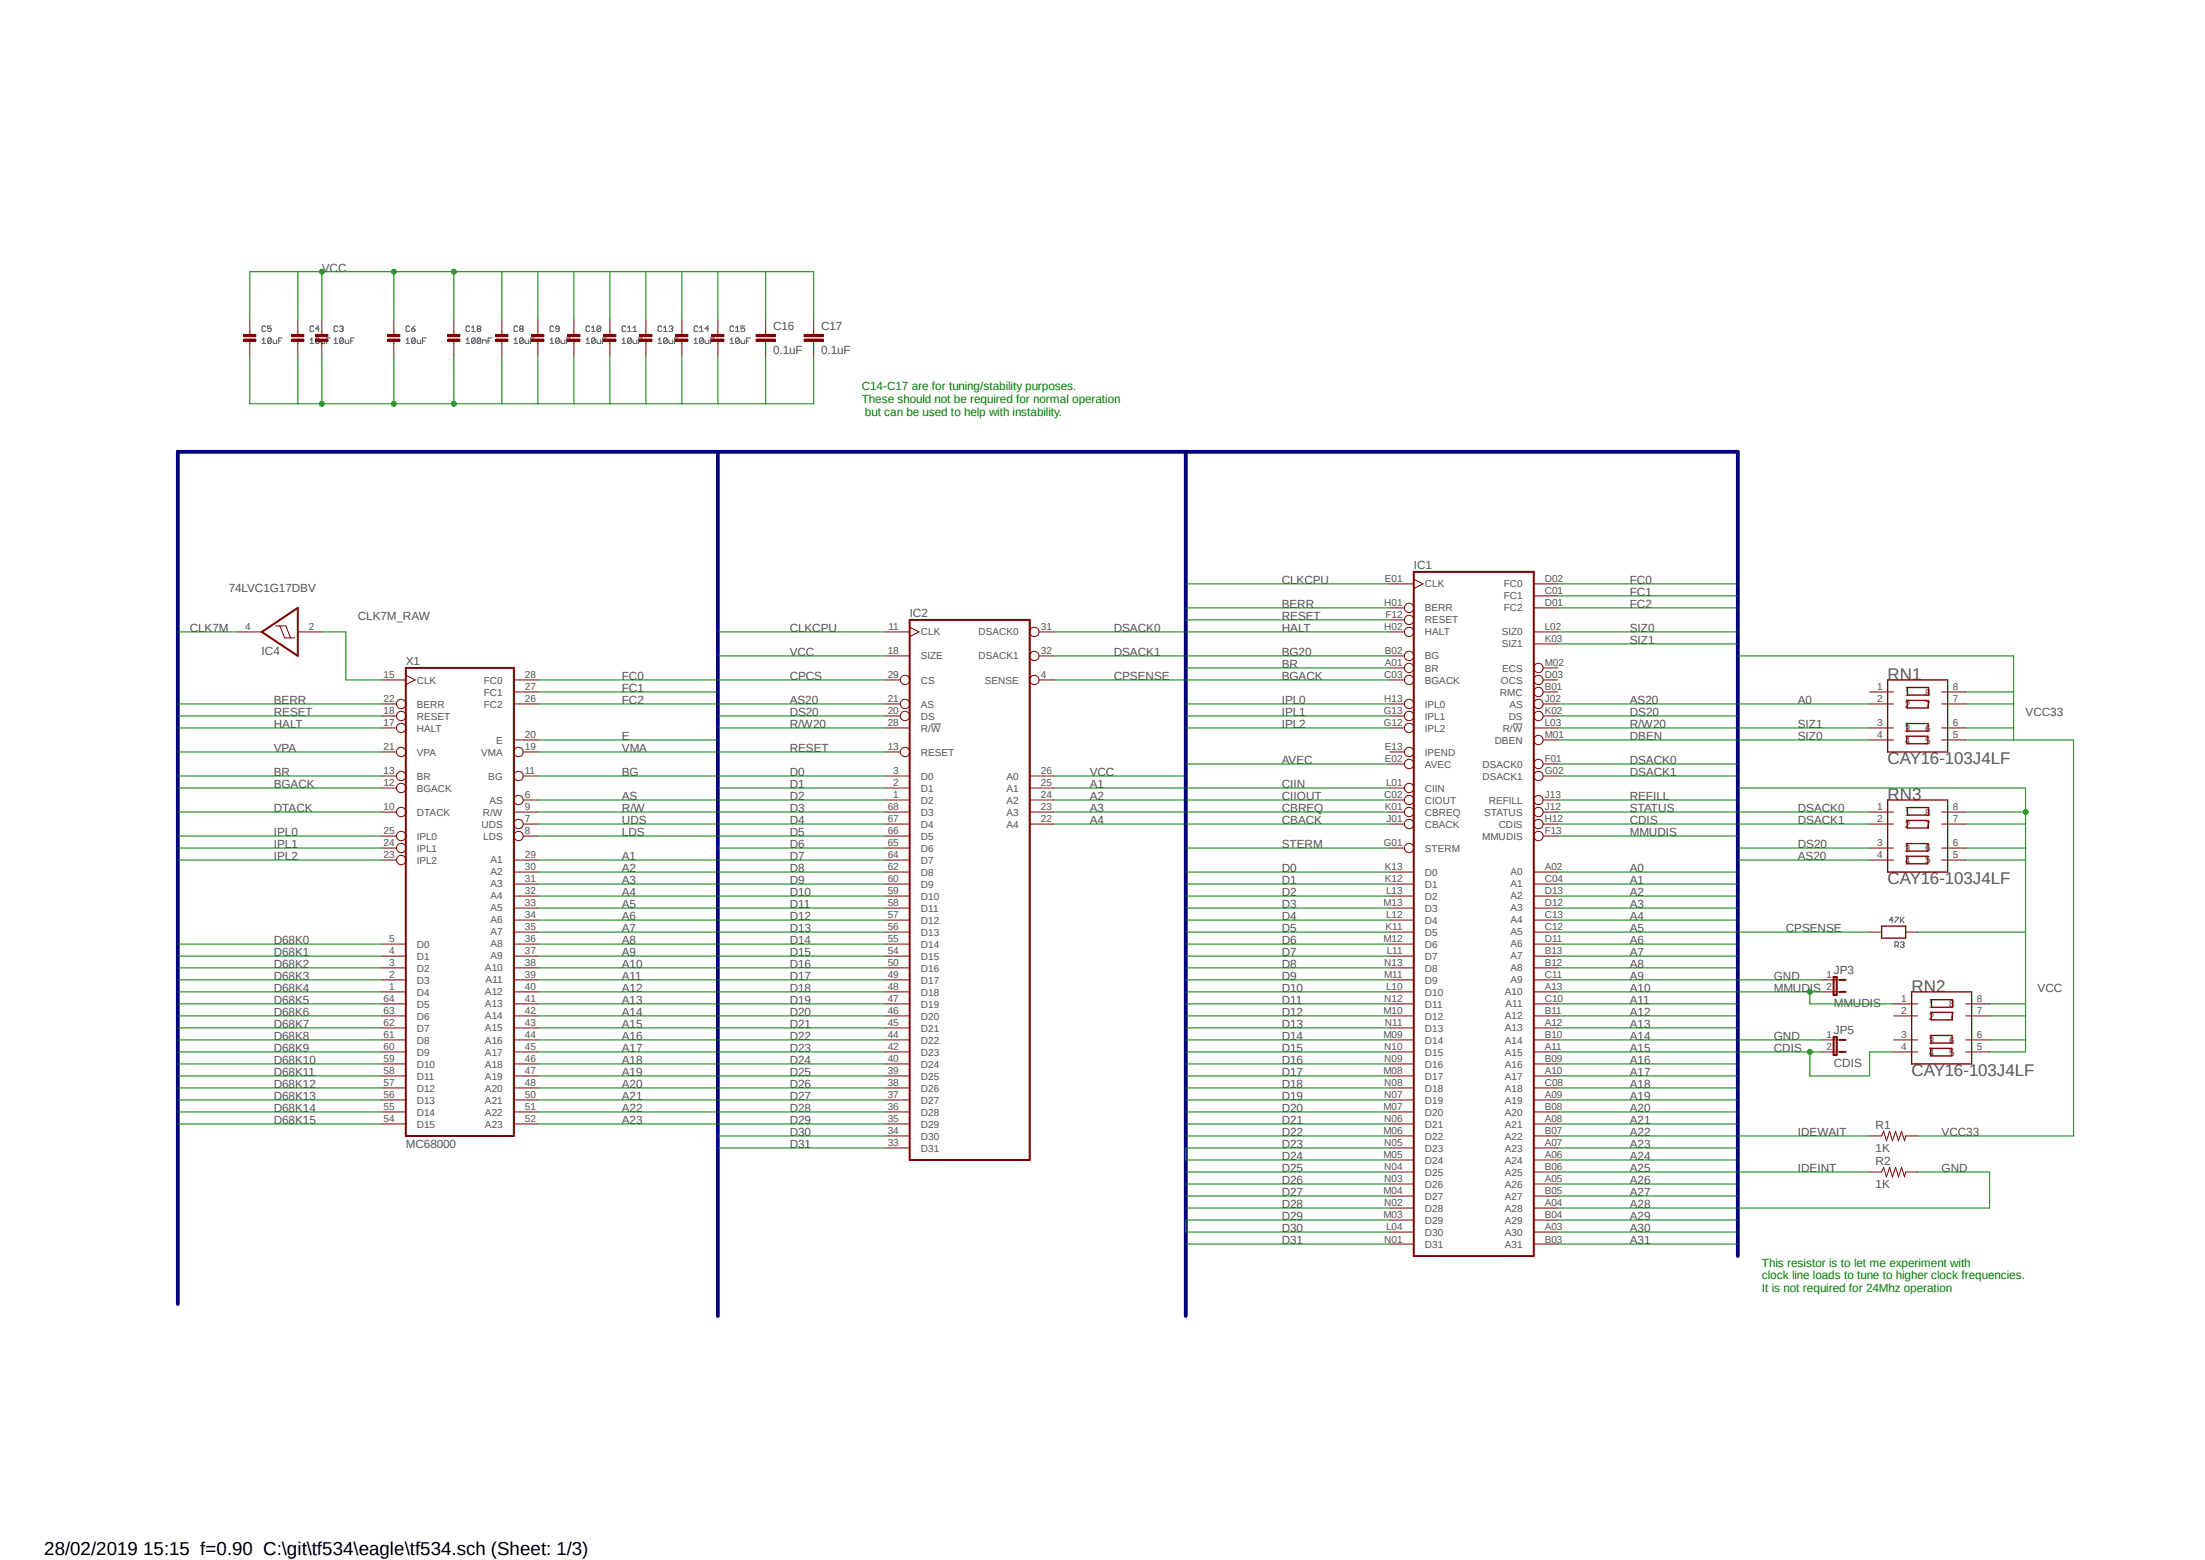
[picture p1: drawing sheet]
<svg xmlns="http://www.w3.org/2000/svg" width="420mm" height="297mm" viewBox="0 0 420 297" stroke-linecap="round" stroke-linejoin="round" font-family="sans-serif">
<defs><g id="words">
<text font-size="3.6" x="8.4" y="296.1">28/02/2019 15:15 f=0.90 C:\git\tf534\eagle\tf534.sch (Sheet: 1/3)</text>
<g font-size="3.2" fill="#505050">
<text x="359.5" y="129.5">RN1</text>
<text x="359.5" y="145.5">CAY16-103J4LF</text>
<text x="359.5" y="152.3">RN3</text>
<text x="359.5" y="168.3">CAY16-103J4LF</text>
<text x="364.1" y="188.8">RN2</text>
<text x="364.1" y="204.8">CAY16-103J4LF</text>
</g>
<g font-size="2.2" fill="#505050">
<text x="61.3" y="51.8">VCC</text>
<text x="147.2" y="62.8">C16</text>
<text x="156.4" y="62.8">C17</text>
<text x="147.2" y="67.4">0.1uF</text>
<text x="156.4" y="67.4">0.1uF</text>
<text x="43.6" y="112.8">74LVC1G17DBV</text>
<text x="244.1" y="111.2">CLKCPU</text>
<text x="269.3" y="108.3">IC1</text>
<text x="310.4" y="111.2">FC0</text>
<text x="310.4" y="113.5">FC1</text>
<text x="68.2" y="118">CLK7M_RAW</text>
<text x="173.3" y="117.5">IC2</text>
<text x="244.1" y="115.7">BERR</text>
<text x="244.1" y="118">RESET</text>
<text x="310.4" y="115.7">FC2</text>
<text x="36.2" y="120.3">CLK7M</text>
<text x="49.8" y="124.8">IC4</text>
<text x="150.4" y="124.9">VCC</text>
<text x="150.4" y="120.3">CLKCPU</text>
<text x="212.1" y="120.3">DSACK0</text>
<text x="212.1" y="124.9">DSACK1</text>
<text x="244.1" y="120.3">HALT</text>
<text x="244.1" y="124.9">BG20</text>
<text x="310.4" y="120.3">SIZ0</text>
<text x="310.4" y="122.6">SIZ1</text>
<text x="77.3" y="126.6">X1</text>
<text x="118.4" y="129.5">FC0</text>
<text x="118.4" y="131.7">FC1</text>
<text x="150.4" y="129.5">CPCS</text>
<text x="212.1" y="129.5">CPSENSE</text>
<text x="244.1" y="127.2">BR</text>
<text x="244.1" y="129.5">BGACK</text>
<text x="52.2" y="134">BERR</text>
<text x="52.2" y="136.3">RESET</text>
<text x="118.4" y="134">FC2</text>
<text x="150.4" y="134">AS20</text>
<text x="150.4" y="136.3">DS20</text>
<text x="244.1" y="136.3">IPL1</text>
<text x="244.1" y="134">IPL0</text>
<text x="310.4" y="134">AS20</text>
<text x="310.4" y="136.3">DS20</text>
<text x="342.4" y="134">A0</text>
<text x="385.8" y="136.3">VCC33</text>
<text x="52.2" y="138.6">HALT</text>
<text x="52.2" y="143.2">VPA</text>
<text x="118.4" y="140.9">E</text>
<text x="118.5" y="143.2">VMA</text>
<text x="150.4" y="143.2">RESET</text>
<text x="150.4" y="138.6">R/W20</text>
<text x="244.1" y="138.6">IPL2</text>
<text x="310.4" y="140.9">DBEN</text>
<text x="310.4" y="138.6">R/W20</text>
<text x="342.4" y="140.9">SIZ0</text>
<text x="342.4" y="138.6">SIZ1</text>
<text x="52.2" y="147.7">BR</text>
<text x="118.4" y="147.7">BG</text>
<text x="150.4" y="147.7">D0</text>
<text x="207.6" y="147.7">VCC</text>
<text x="244.1" y="145.5">AVEC</text>
<text x="310.4" y="147.7">DSACK1</text>
<text x="310.4" y="145.5">DSACK0</text>
<text x="52.2" y="150">BGACK</text>
<text x="52.2" y="154.6">DTACK</text>
<text x="118.4" y="154.6">R/W</text>
<text x="118.4" y="152.3">AS</text>
<text x="150.4" y="150">D1</text>
<text x="150.4" y="152.3">D2</text>
<text x="150.4" y="154.6">D3</text>
<text x="207.6" y="150">A1</text>
<text x="207.6" y="152.3">A2</text>
<text x="207.6" y="154.6">A3</text>
<text x="244.1" y="154.6">CBREQ</text>
<text x="244.1" y="150">CIIN</text>
<text x="244.1" y="152.3">CIIOUT</text>
<text x="310.4" y="154.6">STATUS</text>
<text x="310.4" y="152.3">REFILL</text>
<text x="342.4" y="154.6">DSACK0</text>
<text x="52.2" y="161.5">IPL1</text>
<text x="52.2" y="159.2">IPL0</text>
<text x="118.4" y="156.9">UDS</text>
<text x="118.4" y="159.2">LDS</text>
<text x="150.4" y="156.9">D4</text>
<text x="150.4" y="159.2">D5</text>
<text x="150.4" y="161.5">D6</text>
<text x="207.6" y="156.9">A4</text>
<text x="244.1" y="161.5">STERM</text>
<text x="244.1" y="156.9">CBACK</text>
<text x="310.4" y="156.9">CDIS</text>
<text x="310.4" y="159.2">MMUDIS</text>
<text x="342.4" y="161.5">DS20</text>
<text x="342.4" y="156.9">DSACK1</text>
<text x="52.2" y="163.7">IPL2</text>
<text x="118.4" y="163.7">A1</text>
<text x="118.4" y="166">A2</text>
<text x="150.4" y="163.7">D7</text>
<text x="150.4" y="166">D8</text>
<text x="244.1" y="166">D0</text>
<text x="310.4" y="166">A0</text>
<text x="342.4" y="163.7">AS20</text>
<text x="118.4" y="168.3">A3</text>
<text x="118.4" y="170.6">A4</text>
<text x="118.4" y="172.9">A5</text>
<text x="150.4" y="168.3">D9</text>
<text x="150.4" y="170.6">D10</text>
<text x="150.4" y="172.9">D11</text>
<text x="244.1" y="168.3">D1</text>
<text x="244.1" y="170.6">D2</text>
<text x="244.1" y="172.9">D3</text>
<text x="310.4" y="168.3">A1</text>
<text x="310.4" y="170.6">A2</text>
<text x="310.4" y="172.9">A3</text>
<text x="52.2" y="179.7">D68K0</text>
<text x="118.4" y="175.2">A6</text>
<text x="118.4" y="179.7">A8</text>
<text x="118.4" y="177.5">A7</text>
<text x="150.4" y="175.2">D12</text>
<text x="150.4" y="177.5">D13</text>
<text x="150.4" y="179.7">D14</text>
<text x="244.1" y="175.2">D4</text>
<text x="244.1" y="177.5">D5</text>
<text x="244.1" y="179.7">D6</text>
<text x="310.4" y="175.2">A4</text>
<text x="310.4" y="177.5">A5</text>
<text x="310.4" y="179.7">A6</text>
<text x="340.2" y="177.5">CPSENSE</text>
<text x="52.2" y="182">D68K1</text>
<text x="52.2" y="184.3">D68K2</text>
<text x="118.4" y="184.3">A10</text>
<text x="118.4" y="182">A9</text>
<text x="150.4" y="184.3">D16</text>
<text x="150.4" y="182">D15</text>
<text x="244.1" y="182">D7</text>
<text x="244.1" y="184.3">D8</text>
<text x="310.4" y="184.3">A8</text>
<text x="310.4" y="182">A7</text>
<text x="349.3" y="185.5">JP3</text>
<text x="52.2" y="186.6">D68K3</text>
<text x="52.2" y="188.8">D68K4</text>
<text x="52.2" y="191.1">D68K5</text>
<text x="118.4" y="191.1">A13</text>
<text x="118.4" y="188.8">A12</text>
<text x="118.4" y="186.6">A11</text>
<text x="150.4" y="186.6">D17</text>
<text x="150.4" y="188.8">D18</text>
<text x="150.4" y="191.1">D19</text>
<text x="244.1" y="186.6">D9</text>
<text x="244.1" y="188.8">D10</text>
<text x="244.1" y="191.1">D11</text>
<text x="310.4" y="191.1">A11</text>
<text x="310.4" y="188.8">A10</text>
<text x="310.4" y="186.6">A9</text>
<text x="337.9" y="186.6">GND</text>
<text x="337.9" y="188.8">MMUDIS</text>
<text x="349.3" y="191.7">MMUDIS</text>
<text x="388.1" y="188.8">VCC</text>
<text x="52.2" y="193.4">D68K6</text>
<text x="52.2" y="195.7">D68K7</text>
<text x="52.2" y="198">D68K8</text>
<text x="118.4" y="198">A16</text>
<text x="118.4" y="195.7">A15</text>
<text x="118.4" y="193.4">A14</text>
<text x="150.4" y="193.4">D20</text>
<text x="150.4" y="198">D22</text>
<text x="150.4" y="195.7">D21</text>
<text x="244.1" y="193.4">D12</text>
<text x="244.1" y="195.7">D13</text>
<text x="244.1" y="198">D14</text>
<text x="310.4" y="198">A14</text>
<text x="310.4" y="195.7">A13</text>
<text x="310.4" y="193.4">A12</text>
<text x="337.9" y="198">GND</text>
<text x="349.3" y="196.9">JP5</text>
<text x="52.2" y="200.3">D68K9</text>
<text x="52.2" y="202.6">D68K10</text>
<text x="118.4" y="202.6">A18</text>
<text x="118.4" y="200.3">A17</text>
<text x="150.4" y="200.3">D23</text>
<text x="150.4" y="202.6">D24</text>
<text x="244.1" y="202.6">D16</text>
<text x="244.1" y="200.3">D15</text>
<text x="310.4" y="202.6">A16</text>
<text x="310.4" y="200.3">A15</text>
<text x="337.9" y="200.3">CDIS</text>
<text x="349.3" y="203.2">CDIS</text>
<text x="52.2" y="209.4">D68K13</text>
<text x="52.2" y="207.1">D68K12</text>
<text x="52.2" y="204.9">D68K11</text>
<text x="118.4" y="209.4">A21</text>
<text x="118.4" y="207.1">A20</text>
<text x="118.4" y="204.9">A19</text>
<text x="150.4" y="204.9">D25</text>
<text x="150.4" y="207.1">D26</text>
<text x="150.4" y="209.4">D27</text>
<text x="244.1" y="204.9">D17</text>
<text x="244.1" y="207.1">D18</text>
<text x="244.1" y="209.4">D19</text>
<text x="310.4" y="209.4">A19</text>
<text x="310.4" y="207.1">A18</text>
<text x="310.4" y="204.9">A17</text>
<text x="52.2" y="211.7">D68K14</text>
<text x="52.2" y="214">D68K15</text>
<text x="118.4" y="214">A23</text>
<text x="118.4" y="211.7">A22</text>
<text x="150.4" y="211.7">D28</text>
<text x="150.4" y="214">D29</text>
<text x="244.1" y="211.7">D20</text>
<text x="244.1" y="214">D21</text>
<text x="310.4" y="214">A21</text>
<text x="310.4" y="211.7">A20</text>
<text x="357.3" y="214.9">R1</text>
<text x="77.3" y="218.6">MC68000</text>
<text x="150.4" y="216.3">D30</text>
<text x="150.4" y="218.6">D31</text>
<text x="244.1" y="216.3">D22</text>
<text x="244.1" y="218.6">D23</text>
<text x="244.1" y="220.9">D24</text>
<text x="310.4" y="218.6">A23</text>
<text x="310.4" y="216.3">A22</text>
<text x="310.4" y="220.9">A24</text>
<text x="342.4" y="216.3">IDEWAIT</text>
<text x="357.3" y="219.2">1K</text>
<text x="357.3" y="221.8">R2</text>
<text x="369.8" y="216.3">VCC33</text>
<text x="244.1" y="223.1">D25</text>
<text x="244.1" y="225.4">D26</text>
<text x="244.1" y="227.7">D27</text>
<text x="310.4" y="227.7">A27</text>
<text x="310.4" y="225.4">A26</text>
<text x="310.4" y="223.1">A25</text>
<text x="342.4" y="223.1">IDEINT</text>
<text x="357.3" y="226.1">1K</text>
<text x="369.8" y="223.1">GND</text>
<text x="244.1" y="230">D28</text>
<text x="244.1" y="232.3">D29</text>
<text x="310.4" y="232.3">A29</text>
<text x="310.4" y="230">A28</text>
<text x="244.1" y="234.6">D30</text>
<text x="244.1" y="236.9">D31</text>
<text x="310.4" y="236.9">A31</text>
<text x="310.4" y="234.6">A30</text>
</g>
<g font-size="2.2" fill="#008000">
<text x="164.1" y="74.3">C14-C17 are for tuning/stability purposes.</text>
<text x="164.1" y="76.8">These should not be required for normal operation</text>
<text x="164.8" y="79.2">but can be used to help with instability.</text>
<text x="335.6" y="241.2">This resistor is to let me experiment with</text>
<text x="335.6" y="243.6">clock line loads to tune to higher clock frequencies.</text>
<text x="335.6" y="246">It is not required for 24Mhz operation</text>
</g>
<g font-size="1.9" fill="#505050">
<text x="263.8" y="110.9">E01</text>
<text x="271.4" y="111.8">CLK</text>
<text x="286.4" y="111.8">FC0</text>
<text x="294.2" y="110.9">D02</text>
<text x="294.2" y="113.1">C01</text>
<text x="46.7" y="120">4</text>
<text x="58.8" y="120">2</text>
<text x="169.2" y="120">11</text>
<text x="198.3" y="120">31</text>
<text x="263.7" y="115.4">H01</text>
<text x="263.7" y="120">H02</text>
<text x="263.9" y="117.7">F12</text>
<text x="271.4" y="116.4">BERR</text>
<text x="271.4" y="118.7">RESET</text>
<text x="286.4" y="114.1">FC1</text>
<text x="286.4" y="116.4">FC2</text>
<text x="294.2" y="120">L02</text>
<text x="294.2" y="115.4">D01</text>
<text x="169.1" y="124.5">18</text>
<text x="175.4" y="125.6">SIZE</text>
<text x="175.4" y="121">CLK</text>
<text x="186.4" y="121">DSACK0</text>
<text x="186.4" y="125.6">DSACK1</text>
<text x="198.3" y="124.5">32</text>
<text x="263.8" y="124.5">B02</text>
<text x="271.4" y="121">HALT</text>
<text x="271.4" y="125.6">BG</text>
<text x="286.1" y="121">SIZ0</text>
<text x="286.1" y="123.3">SIZ1</text>
<text x="294.2" y="122.3">K03</text>
<text x="73.1" y="129.1">15</text>
<text x="79.4" y="130.1">CLK</text>
<text x="92.2" y="130.1">FC0</text>
<text x="100" y="129.1">28</text>
<text x="100" y="131.4">27</text>
<text x="169.1" y="129.1">29</text>
<text x="175.4" y="130.1">CS</text>
<text x="187.6" y="130.1">SENSE</text>
<text x="198.3" y="129.1">4</text>
<text x="263.7" y="129.1">C03</text>
<text x="263.8" y="126.8">A01</text>
<text x="271.4" y="127.8">BR</text>
<text x="271.4" y="130.1">BGACK</text>
<text x="285.9" y="130.1">OCS</text>
<text x="286.1" y="127.8">ECS</text>
<text x="294.2" y="129.1">D03</text>
<text x="294.2" y="131.4">B01</text>
<text x="294.2" y="126.8">M02</text>
<text x="357.6" y="131.4">1</text>
<text x="371.9" y="131.4">8</text>
<text x="73.1" y="133.7">22</text>
<text x="73.1" y="136">18</text>
<text x="79.4" y="134.7">BERR</text>
<text x="79.4" y="137">RESET</text>
<text x="92.2" y="132.4">FC1</text>
<text x="92.2" y="134.7">FC2</text>
<text x="100" y="133.7">26</text>
<text x="169.1" y="133.7">21</text>
<text x="169.1" y="136">20</text>
<text x="175.4" y="134.7">AS</text>
<text x="175.4" y="137">DS</text>
<text x="263.6" y="136">G13</text>
<text x="263.7" y="133.7">H13</text>
<text x="271.4" y="134.7">IPL0</text>
<text x="271.4" y="137">IPL1</text>
<text x="285.7" y="132.4">RMC</text>
<text x="287.4" y="137">DS</text>
<text x="287.5" y="134.7">AS</text>
<text x="294.2" y="133.7">J02</text>
<text x="294.2" y="136">K02</text>
<text x="357.6" y="133.7">2</text>
<text x="362.8" y="134.7">2</text>
<text x="362.8" y="132.4">1</text>
<text x="366.7" y="132.4">8</text>
<text x="366.7" y="134.7">7</text>
<text x="371.9" y="133.7">7</text>
<text x="73.1" y="142.8">21</text>
<text x="73.1" y="138.3">17</text>
<text x="79.4" y="143.9">VPA</text>
<text x="79.4" y="139.3">HALT</text>
<text x="91.7" y="143.9">VMA</text>
<text x="94.5" y="141.6">E</text>
<text x="100" y="140.5">20</text>
<text x="100" y="142.8">19</text>
<text x="169.1" y="142.8">13</text>
<text x="169.1" y="138.3">28</text>
<text x="175.4" y="143.9">RESET</text>
<text x="175.4" y="139.3">R/W</text>
<text x="263.6" y="138.3">G12</text>
<text x="263.8" y="142.8">E13</text>
<text x="271.4" y="139.3">IPL2</text>
<text x="271.4" y="143.9">IPEND</text>
<text x="284.7" y="141.6">DBEN</text>
<text x="286.2" y="139.3">R/W</text>
<text x="294.2" y="138.3">L03</text>
<text x="294.2" y="140.5">M01</text>
<text x="357.6" y="140.5">4</text>
<text x="357.6" y="138.3">3</text>
<text x="362.8" y="141.6">4</text>
<text x="362.8" y="139.3">3</text>
<text x="366.7" y="139.3">6</text>
<text x="366.7" y="141.6">5</text>
<text x="371.9" y="138.3">6</text>
<text x="371.9" y="140.5">5</text>
<text x="73.1" y="147.4">13</text>
<text x="73.1" y="149.7">12</text>
<text x="79.4" y="148.4">BR</text>
<text x="93" y="148.4">BG</text>
<text x="100" y="147.4">11</text>
<text x="170.1" y="147.4">3</text>
<text x="170.1" y="149.7">2</text>
<text x="175.4" y="148.4">D0</text>
<text x="191.7" y="148.4">A0</text>
<text x="198.3" y="149.7">25</text>
<text x="198.3" y="147.4">26</text>
<text x="263.8" y="145.1">E02</text>
<text x="264" y="149.7">L01</text>
<text x="271.4" y="146.1">AVEC</text>
<text x="282.4" y="146.1">DSACK0</text>
<text x="282.4" y="148.4">DSACK1</text>
<text x="294.2" y="145.1">F01</text>
<text x="294.2" y="147.4">G02</text>
<text x="73.1" y="154.3">10</text>
<text x="79.4" y="155.3">DTACK</text>
<text x="79.4" y="150.7">BGACK</text>
<text x="91.9" y="155.3">R/W</text>
<text x="93.2" y="153">AS</text>
<text x="100" y="152">6</text>
<text x="100" y="154.3">9</text>
<text x="169.1" y="154.3">68</text>
<text x="170.1" y="152">1</text>
<text x="175.4" y="150.7">D1</text>
<text x="175.4" y="153">D2</text>
<text x="175.4" y="155.3">D3</text>
<text x="191.7" y="150.7">A1</text>
<text x="191.7" y="153">A2</text>
<text x="191.7" y="155.3">A3</text>
<text x="198.3" y="152">24</text>
<text x="198.3" y="154.3">23</text>
<text x="263.7" y="152">C02</text>
<text x="263.8" y="154.3">K01</text>
<text x="271.4" y="150.7">CIIN</text>
<text x="271.4" y="153">CIOUT</text>
<text x="271.4" y="155.3">CBREQ</text>
<text x="282.7" y="155.3">STATUS</text>
<text x="283.6" y="153">REFILL</text>
<text x="294.2" y="152">J13</text>
<text x="294.2" y="154.3">J12</text>
<text x="357.6" y="154.3">1</text>
<text x="362.8" y="155.3">1</text>
<text x="366.7" y="155.3">8</text>
<text x="371.9" y="154.3">8</text>
<text x="73.1" y="158.8">25</text>
<text x="73.1" y="161.1">24</text>
<text x="79.4" y="159.9">IPL0</text>
<text x="91.7" y="157.6">UDS</text>
<text x="92" y="159.9">LDS</text>
<text x="100" y="156.6">7</text>
<text x="100" y="158.8">8</text>
<text x="169.1" y="156.6">67</text>
<text x="169.1" y="158.8">66</text>
<text x="169.1" y="161.1">65</text>
<text x="175.4" y="157.6">D4</text>
<text x="175.4" y="159.9">D5</text>
<text x="191.7" y="157.6">A4</text>
<text x="198.3" y="156.6">22</text>
<text x="263.6" y="161.1">G01</text>
<text x="264.1" y="156.6">J01</text>
<text x="271.4" y="157.6">CBACK</text>
<text x="282.3" y="159.9">MMUDIS</text>
<text x="285.5" y="157.6">CDIS</text>
<text x="294.2" y="156.6">H12</text>
<text x="294.2" y="158.8">F13</text>
<text x="357.6" y="161.1">3</text>
<text x="357.6" y="156.6">2</text>
<text x="362.8" y="157.6">2</text>
<text x="366.7" y="157.6">7</text>
<text x="371.9" y="161.1">6</text>
<text x="371.9" y="156.6">7</text>
<text x="73.1" y="163.4">23</text>
<text x="79.4" y="162.1">IPL1</text>
<text x="79.4" y="164.4">IPL2</text>
<text x="93.4" y="164.4">A1</text>
<text x="93.4" y="166.7">A2</text>
<text x="100" y="163.4">29</text>
<text x="100" y="165.7">30</text>
<text x="100" y="168">31</text>
<text x="169.1" y="163.4">64</text>
<text x="169.1" y="165.7">62</text>
<text x="169.1" y="168">60</text>
<text x="175.4" y="162.1">D6</text>
<text x="175.4" y="164.4">D7</text>
<text x="175.4" y="166.7">D8</text>
<text x="263.8" y="165.7">K13</text>
<text x="263.8" y="168">K12</text>
<text x="271.4" y="166.7">D0</text>
<text x="271.4" y="162.1">STERM</text>
<text x="287.7" y="166.7">A0</text>
<text x="294.2" y="168">C04</text>
<text x="294.2" y="165.7">A02</text>
<text x="357.6" y="163.4">4</text>
<text x="362.8" y="164.4">4</text>
<text x="362.8" y="162.1">3</text>
<text x="366.7" y="162.1">6</text>
<text x="366.7" y="164.4">5</text>
<text x="371.9" y="163.4">5</text>
<text x="93.4" y="169">A3</text>
<text x="93.4" y="171.2">A4</text>
<text x="93.4" y="173.5">A5</text>
<text x="100" y="170.3">32</text>
<text x="100" y="172.6">33</text>
<text x="169.1" y="170.3">59</text>
<text x="169.1" y="172.6">58</text>
<text x="175.4" y="169">D9</text>
<text x="175.4" y="171.3">D10</text>
<text x="175.4" y="173.6">D11</text>
<text x="263.5" y="172.6">M13</text>
<text x="264" y="170.3">L13</text>
<text x="271.4" y="169">D1</text>
<text x="271.4" y="171.3">D2</text>
<text x="271.4" y="173.6">D3</text>
<text x="287.7" y="169">A1</text>
<text x="287.7" y="171.2">A2</text>
<text x="287.7" y="173.5">A3</text>
<text x="294.2" y="170.3">D13</text>
<text x="294.2" y="172.6">D12</text>
<text x="74.1" y="179.4">5</text>
<text x="93.4" y="175.8">A6</text>
<text x="93.4" y="178.1">A7</text>
<text x="100" y="174.8">34</text>
<text x="100" y="177.1">35</text>
<text x="100" y="179.4">36</text>
<text x="169.1" y="174.8">57</text>
<text x="169.1" y="177.1">56</text>
<text x="169.1" y="179.4">55</text>
<text x="175.4" y="175.9">D12</text>
<text x="175.4" y="178.1">D13</text>
<text x="263.5" y="179.4">M12</text>
<text x="263.9" y="177.1">K11</text>
<text x="264" y="174.8">L12</text>
<text x="271.4" y="175.9">D4</text>
<text x="271.4" y="178.1">D5</text>
<text x="287.7" y="175.8">A4</text>
<text x="287.7" y="178.1">A5</text>
<text x="294.2" y="174.8">C13</text>
<text x="294.2" y="177.1">C12</text>
<text x="294.2" y="179.4">D11</text>
<text x="74.1" y="181.7">4</text>
<text x="74.1" y="184">3</text>
<text x="79.4" y="180.4">D0</text>
<text x="79.4" y="182.7">D1</text>
<text x="79.4" y="185">D2</text>
<text x="92.4" y="185">A10</text>
<text x="93.4" y="182.7">A9</text>
<text x="93.4" y="180.4">A8</text>
<text x="100" y="181.7">37</text>
<text x="100" y="184">38</text>
<text x="169.1" y="181.7">54</text>
<text x="169.1" y="184">50</text>
<text x="175.4" y="180.4">D14</text>
<text x="175.4" y="182.7">D15</text>
<text x="175.4" y="185">D16</text>
<text x="263.7" y="184">N13</text>
<text x="264.1" y="181.7">L11</text>
<text x="271.4" y="180.4">D6</text>
<text x="271.4" y="182.7">D7</text>
<text x="271.4" y="185">D8</text>
<text x="287.7" y="180.4">A6</text>
<text x="287.7" y="182.7">A7</text>
<text x="287.7" y="185">A8</text>
<text x="294.2" y="181.7">B13</text>
<text x="294.2" y="184">B12</text>
<text x="73.1" y="190.8">64</text>
<text x="74.1" y="186.3">2</text>
<text x="74.1" y="188.6">1</text>
<text x="79.4" y="187.3">D3</text>
<text x="79.4" y="189.6">D4</text>
<text x="79.4" y="191.9">D5</text>
<text x="92.4" y="189.5">A12</text>
<text x="92.4" y="191.8">A13</text>
<text x="92.5" y="187.2">A11</text>
<text x="100" y="186.3">39</text>
<text x="100" y="188.6">40</text>
<text x="100" y="190.8">41</text>
<text x="169.1" y="186.3">49</text>
<text x="169.1" y="188.6">48</text>
<text x="169.1" y="190.8">47</text>
<text x="175.4" y="187.3">D17</text>
<text x="175.4" y="189.6">D18</text>
<text x="175.4" y="191.9">D19</text>
<text x="263.6" y="186.3">M11</text>
<text x="263.7" y="190.8">N12</text>
<text x="264" y="188.6">L10</text>
<text x="271.4" y="187.3">D9</text>
<text x="271.4" y="189.6">D10</text>
<text x="271.4" y="191.9">D11</text>
<text x="286.6" y="189.5">A10</text>
<text x="286.8" y="191.8">A11</text>
<text x="287.7" y="187.2">A9</text>
<text x="294.2" y="186.3">C11</text>
<text x="294.2" y="188.6">A13</text>
<text x="294.2" y="190.8">C10</text>
<text x="347.9" y="186.3">1</text>
<text x="347.9" y="188.6">2</text>
<text x="362.1" y="190.8">1</text>
<text x="367.4" y="191.9">1</text>
<text x="371.3" y="191.8">8</text>
<text x="376.5" y="190.8">8</text>
<text x="73.1" y="193.1">63</text>
<text x="73.1" y="195.4">62</text>
<text x="73.1" y="197.7">61</text>
<text x="79.4" y="194.1">D6</text>
<text x="79.4" y="196.4">D7</text>
<text x="92.4" y="194.1">A14</text>
<text x="92.4" y="196.4">A15</text>
<text x="100" y="193.1">42</text>
<text x="100" y="195.4">43</text>
<text x="100" y="197.7">44</text>
<text x="169.1" y="193.1">46</text>
<text x="169.1" y="195.4">45</text>
<text x="169.1" y="197.7">44</text>
<text x="175.4" y="194.1">D20</text>
<text x="175.4" y="196.4">D21</text>
<text x="263.5" y="193.1">M10</text>
<text x="263.5" y="197.7">M09</text>
<text x="263.8" y="195.4">N11</text>
<text x="271.4" y="194.1">D12</text>
<text x="271.4" y="196.4">D13</text>
<text x="286.6" y="194.1">A12</text>
<text x="286.6" y="196.4">A13</text>
<text x="294.2" y="193.1">B11</text>
<text x="294.2" y="195.4">A12</text>
<text x="294.2" y="197.7">B10</text>
<text x="347.9" y="197.7">1</text>
<text x="362.1" y="197.7">3</text>
<text x="362.1" y="193.1">2</text>
<text x="367.4" y="194.1">2</text>
<text x="371.3" y="194.1">7</text>
<text x="376.5" y="197.7">6</text>
<text x="376.5" y="193.1">7</text>
<text x="73.1" y="200">60</text>
<text x="73.1" y="202.3">59</text>
<text x="79.4" y="198.7">D8</text>
<text x="79.4" y="201">D9</text>
<text x="79.4" y="203.3">D10</text>
<text x="92.4" y="198.7">A16</text>
<text x="92.4" y="201">A17</text>
<text x="92.4" y="203.2">A18</text>
<text x="100" y="200">45</text>
<text x="100" y="202.3">46</text>
<text x="169.1" y="200">42</text>
<text x="169.1" y="202.3">40</text>
<text x="175.4" y="198.7">D22</text>
<text x="175.4" y="201">D23</text>
<text x="175.4" y="203.3">D24</text>
<text x="263.7" y="200">N10</text>
<text x="263.7" y="202.3">N09</text>
<text x="271.4" y="198.7">D14</text>
<text x="271.4" y="201">D15</text>
<text x="271.4" y="203.3">D16</text>
<text x="286.6" y="198.7">A14</text>
<text x="286.6" y="201">A15</text>
<text x="286.6" y="203.2">A16</text>
<text x="294.2" y="200">A11</text>
<text x="294.2" y="202.3">B09</text>
<text x="347.9" y="200">2</text>
<text x="362.1" y="200">4</text>
<text x="367.4" y="201">4</text>
<text x="367.4" y="198.7">3</text>
<text x="371.3" y="198.7">6</text>
<text x="371.3" y="201">5</text>
<text x="376.5" y="200">5</text>
<text x="73.1" y="204.6">58</text>
<text x="73.1" y="206.8">57</text>
<text x="73.1" y="209.1">56</text>
<text x="79.4" y="205.6">D11</text>
<text x="79.4" y="207.9">D12</text>
<text x="92.4" y="205.5">A19</text>
<text x="92.4" y="207.8">A20</text>
<text x="100" y="204.6">47</text>
<text x="100" y="206.8">48</text>
<text x="100" y="209.1">50</text>
<text x="169.1" y="204.6">39</text>
<text x="169.1" y="206.8">38</text>
<text x="169.1" y="209.1">37</text>
<text x="175.4" y="205.6">D25</text>
<text x="175.4" y="207.9">D26</text>
<text x="263.5" y="204.6">M08</text>
<text x="263.7" y="206.8">N08</text>
<text x="263.7" y="209.1">N07</text>
<text x="271.4" y="205.6">D17</text>
<text x="271.4" y="207.9">D18</text>
<text x="286.6" y="205.5">A17</text>
<text x="286.6" y="207.8">A18</text>
<text x="294.2" y="204.6">A10</text>
<text x="294.2" y="206.8">C08</text>
<text x="294.2" y="209.1">A09</text>
<text x="73.1" y="211.4">55</text>
<text x="73.1" y="213.7">54</text>
<text x="79.4" y="210.1">D13</text>
<text x="79.4" y="212.4">D14</text>
<text x="79.4" y="214.7">D15</text>
<text x="92.4" y="210.1">A21</text>
<text x="92.4" y="212.4">A22</text>
<text x="92.4" y="214.7">A23</text>
<text x="100" y="211.4">51</text>
<text x="100" y="213.7">52</text>
<text x="169.1" y="211.4">36</text>
<text x="169.1" y="213.7">35</text>
<text x="169.1" y="216">34</text>
<text x="175.4" y="210.1">D27</text>
<text x="175.4" y="212.4">D28</text>
<text x="175.4" y="214.7">D29</text>
<text x="263.5" y="211.4">M07</text>
<text x="263.5" y="216">M06</text>
<text x="263.7" y="213.7">N06</text>
<text x="271.4" y="210.1">D19</text>
<text x="271.4" y="212.4">D20</text>
<text x="271.4" y="214.7">D21</text>
<text x="286.6" y="210.1">A19</text>
<text x="286.6" y="212.4">A20</text>
<text x="286.6" y="214.7">A21</text>
<text x="294.2" y="211.4">B08</text>
<text x="294.2" y="213.7">A08</text>
<text x="294.2" y="216">B07</text>
<text x="169.1" y="218.3">33</text>
<text x="175.4" y="217">D30</text>
<text x="175.4" y="219.2">D31</text>
<text x="263.5" y="220.6">M05</text>
<text x="263.7" y="218.3">N05</text>
<text x="271.4" y="217">D22</text>
<text x="271.4" y="219.2">D23</text>
<text x="271.4" y="221.5">D24</text>
<text x="286.6" y="217">A22</text>
<text x="286.6" y="219.2">A23</text>
<text x="286.6" y="221.5">A24</text>
<text x="294.2" y="218.3">A07</text>
<text x="294.2" y="220.6">A06</text>
<text x="263.5" y="227.4">M04</text>
<text x="263.7" y="222.8">N04</text>
<text x="263.7" y="225.1">N03</text>
<text x="271.4" y="223.8">D25</text>
<text x="271.4" y="226.1">D26</text>
<text x="286.6" y="223.8">A25</text>
<text x="286.6" y="226.1">A26</text>
<text x="294.2" y="222.8">B06</text>
<text x="294.2" y="225.1">A05</text>
<text x="294.2" y="227.4">B05</text>
<text x="263.5" y="232">M03</text>
<text x="263.7" y="229.7">N02</text>
<text x="271.4" y="228.4">D27</text>
<text x="271.4" y="230.7">D28</text>
<text x="271.4" y="233">D29</text>
<text x="286.6" y="228.4">A27</text>
<text x="286.6" y="230.7">A28</text>
<text x="286.6" y="233">A29</text>
<text x="294.2" y="229.7">A04</text>
<text x="294.2" y="232">B04</text>
<text x="263.7" y="236.6">N01</text>
<text x="264" y="234.3">L04</text>
<text x="271.4" y="235.2">D30</text>
<text x="271.4" y="237.5">D31</text>
<text x="286.6" y="235.2">A30</text>
<text x="286.6" y="237.5">A31</text>
<text x="294.2" y="234.3">A03</text>
<text x="294.2" y="236.6">B03</text>
</g>
</g></defs>
<path d="M33.5 49.4l361.6 201.6M395.1 49.4l-361.6 201.6" fill="none" stroke="#fff" stroke-width=".19"/>
<g fill="none" stroke="#505050" stroke-width=".19">
<path d="M49.9 64.7l.3-.4v1.1M49.9 65.4h.7M50.6 62.3l-.2-.2h-.3l-.2 .2v.6l.2 .2h.3l.2-.2M51.6 64.6v.6l-.1 .2h-.4l-.1-.2M51.6 62.1h-.6v.5l.3-.2 .3 .2v.3l-.1 .2h-.4l-.1-.2M51.6 64.6l-.1-.3h-.4l-.1 .3v.6M51.6 64.6l-.6 .6M52 64.7v.5l.2 .2h.5v-.7M53.1 64.9h.3M53.8 64.3h-.7v1.1M59.1 65.4h.7M59.1 64.7l.3-.4v1.1"/>
<path d="M59.8 62.3l-.2-.2h-.4l-.1 .2v.6l.1 .2h.4l.2-.2M60.8 64.6v.6l-.2 .2h-.3l-.2-.2M60.8 64.6l-.2-.3h-.3l-.2 .3v.6M60.8 64.6l-.7 .6M60.8 62.6h-.7l.5-.5v1M61.2 64.7v.5l.1 .2h.5v-.7M62.2 64.9h.4M62.9 64.3h-.7v1.1M63.6 65.4h.7M63.6 64.7l.4-.4v1.1M64.3 62.3l-.2-.2h-.3l-.2 .2v.6l.2 .2h.3l.2-.2M64.7 62.3l.2-.2h.3l.2 .2-.2 .3"/>
<path d="M65 62.6h.2M65.2 62.6l.2 .2-.2 .3h-.3l-.2-.2M65.4 64.6v.6l-.2 .2h-.3l-.2-.2M65.4 64.6l-.2-.3h-.3l-.2 .3v.6M65.4 64.6l-.7 .6M65.7 64.7v.5l.2 .2h.5v-.7M66.8 64.9h.3M67.5 64.3h-.7v1.1M77.3 65.4h.7M77.3 64.7l.4-.4v1.1M78 62.3l-.1-.2h-.4l-.2 .2v.6l.2 .2h.4l.1-.2M78.4 62.6h.5l.2 .3-.2 .2h-.3l-.2-.2z"/>
<path d="M79.1 64.6v.6l-.2 .2h-.3l-.2-.2M79.1 64.6l-.2-.3h-.3l-.2 .3v.6M79.1 64.6l-.7 .6M79.1 62.1l-.7 .5M79.5 64.7v.5l.1 .2h.5v-.7M80.5 64.9h.4M81.2 64.3h-.7v1.1M88.8 65.4h.7M88.8 64.7l.3-.4v1.1M89.5 62.3l-.2-.2h-.4l-.1 .2v.6l.1 .2h.4l.2-.2M89.8 63.1h.7M89.8 62.4l.4-.3v1"/>
<path d="M90.5 64.6v.6l-.2 .2h-.3l-.2-.2M90.5 64.6l-.2-.3h-.3l-.2 .3v.6M90.5 64.6l-.7 .6M91.1 62.6l-.2-.2 .2-.3h.3l.2 .2-.2 .3M91.1 62.6l-.2 .2 .2 .3h.3l.2-.2-.2-.3M91.1 62.6h.3M91.6 64.6v.6l-.2 .2h-.3l-.2-.2M91.6 64.6l-.2-.3h-.3l-.2 .3v.6M91.6 64.6l-.7 .6M91.9 65.4v-.7h.6l.1 .2v.5M93 64.9h.3M93.7 64.3h-.7v1.1"/>
<path d="M97.9 65.4h.7M97.9 64.7l.4-.4v1.1M98.6 62.3l-.2-.2h-.3l-.2 .2v.6l.2 .2h.3l.2-.2M99.1 62.6l-.1-.2 .1-.3h.4l.2 .2-.2 .3M99.1 62.6l-.1 .2 .1 .3h.4l.2-.2-.2-.3M99.1 62.6h.4M99.7 64.6v.6l-.2 .2h-.4l-.1-.2M99.7 64.6l-.2-.3h-.4l-.1 .3v.6M99.7 64.6l-.7 .6M100 64.7v.5l.2 .2h.5v-.7M101 64.9h.4M101.8 64.3h-.8v1.1"/>
<path d="M104.8 65.4h.7M104.8 64.7l.3-.4v1.1M105.5 62.3l-.2-.2h-.4l-.1 .2v.6l.1 .2h.4l.2-.2M106.5 64.6v.6l-.2 .2h-.3l-.2-.2M106.5 64.6l-.2-.3h-.3l-.2 .3v.6M106.5 62.6h-.5l-.2-.2 .2-.3h.3l.2 .2v.6l-.2 .2h-.3l-.2-.2M106.5 64.6l-.7 .6M106.8 64.7v.5l.3 .2h.5v-.7M107.9 64.9h.4M108.6 64.3h-.7v1.1M111.6 65.4h.7M111.6 64.7l.4-.4v1.1"/>
<path d="M112.3 62.3l-.2-.2h-.3l-.2 .2v.6l.2 .2h.3l.2-.2M112.7 63.1h.7M112.7 62.4l.3-.3v1M113.4 64.6v.6l-.2 .2h-.3l-.2-.2M113.4 64.6l-.2-.3h-.3l-.2 .3v.6M113.4 64.6l-.7 .6M113.7 64.7v.5l.2 .2h.5v-.7M114.4 62.3l-.1-.2h-.4l-.2 .2v.6M114.4 62.3v.6l-.1 .2h-.4l-.2-.2M114.4 62.3l-.7 .6M114.8 64.9h.3M115.5 64.3h-.7v1.1"/>
<path d="M118.5 65.4h.7M118.5 64.7l.3-.4v1.1M119.2 62.3l-.2-.2h-.3l-.2 .2v.6l.2 .2h.3l.2-.2M119.5 63.1h.7M119.5 62.4l.4-.3v1M120.2 64.6v.6l-.1 .2h-.4l-.2-.2M120.2 64.6l-.1-.3h-.4l-.2 .3v.6M120.2 64.6l-.7 .6M120.6 64.7v.5l.2 .2h.5v-.7M120.6 63.1h.7M120.6 62.4l.3-.3v1M121.6 64.9h.4"/>
<path d="M122.3 64.3h-.7v1.1M125.3 65.4h.7M125.3 64.7l.4-.4v1.1M126 62.3l-.1-.2h-.4l-.2 .2v.6l.2 .2h.4l.1-.2M126.4 63.1h.7M126.4 62.4l.3-.3v1M127.1 64.6v.6l-.2 .2h-.3l-.2-.2M127.1 64.6l-.2-.3h-.3l-.2 .3v.6M127.1 64.6l-.7 .6M127.4 64.7v.5l.2 .2h.5v-.7M127.4 62.3l.2-.2h.4l.1 .2-.1 .3M127.8 62.6h.2"/>
<path d="M128 62.6l.1 .2-.1 .3h-.4l-.2-.2M128.5 64.9h.3M129.2 64.3h-.7v1.1M132.2 65.4h.7M132.2 64.7l.3-.4v1.1M132.9 62.3l-.2-.2h-.3l-.2 .2v.6l.2 .2h.3l.2-.2M133.2 63.1h.7M133.2 62.4l.4-.3v1M133.9 64.6v.6l-.1 .2h-.4l-.2-.2M133.9 64.6l-.1-.3h-.4l-.2 .3v.6M133.9 64.6l-.7 .6M134.3 64.7v.5l.2 .2h.5v-.7"/>
<path d="M135 62.6h-.7l.5-.5v1M135.3 64.9h.4M136.1 64.3h-.8v1.1M139.1 65.4h.6M139.1 64.7l.3-.4v1.1M139.7 62.3l-.1-.2h-.4l-.1 .2v.6l.1 .2h.4l.1-.2M140.1 63.1h.7M140.1 62.4l.4-.3v1M140.8 64.6v.6l-.2 .2h-.3l-.2-.2M140.8 64.6l-.2-.3h-.3l-.2 .3v.6M140.8 64.6l-.7 .6M141.1 64.7v.5l.2 .2h.6v-.7"/>
<path d="M141.9 62.1h-.8v.5l.4-.2 .4 .2v.3l-.2 .2h-.4l-.2-.2M142.2 64.9h.3M142.9 64.3h-.7v1.1M177.3 137.8h1.9M288.2 137.8h1.8M360.6 175.2h-.7l.5-.6v1.1M360.9 174.6h.7l-.7 1.1M362 174.6v1.1M362 179.5l.2-.2h.3l.2 .2-.2 .3M362.2 175.2l.5 .5M362.3 179.8h.2M362.5 179.8l.2 .2-.2 .4h-.3l-.2-.2"/>
<path d="M362.7 174.6l-.7 .7M360.9 180h.5l.2-.2v-.3l-.2-.2h-.5v1.1M361.3 180l.3 .4"/>
</g>
<path d="M173.3 118h22.8v102.9h-22.8zM269.3 108.9h22.8v130.2h-22.8zM49.9 120.3l6.8-4.6v9.2zM77.3 127.2h20.6v89.1h-20.6zM349.2 186h.6v3.4h-.6zM349.2 197.4h.6v3.5h-.6zM350.4 186.6h1.1M350.4 188.8h1.1M350.4 198h1.1M350.4 200.3h1.1" fill="none" stroke="#800000" stroke-width=".38"/>
<g fill="none" stroke="#800000" stroke-width=".19">
<path d="M46.4 64.6h2.3v.4h-2.3zM46.4 63.7h2.3v.4h-2.3zM47.6 60.9v3M47.6 64.8v2.9M55.6 64.6h2.3v.4h-2.3zM55.6 63.7h2.3v.4h-2.3zM56.7 60.9v3M56.7 64.8v2.9M60.2 64.6h2.2v.4h-2.2zM60.2 63.7h2.2v.4h-2.2zM61.3 60.9v3M61.3 64.8v2.9"/>
<path d="M73.9 64.6h2.3v.4h-2.3zM73.9 63.7h2.3v.4h-2.3zM75 60.9v3M75 64.8v2.9M85.3 64.6h2.3v.4h-2.3zM85.3 63.7h2.3v.4h-2.3zM86.4 60.9v3M86.4 64.8v2.9M94.4 64.6h2.3v.4h-2.3zM94.4 63.7h2.3v.4h-2.3zM95.6 60.9v3M95.6 64.8v2.9"/>
<path d="M101.3 64.6h2.3v.4h-2.3zM101.3 63.7h2.3v.4h-2.3zM102.4 60.9v3M102.4 64.8v2.9M108.2 64.6h2.2v.4h-2.2zM108.2 63.7h2.2v.4h-2.2zM109.3 60.9v3M109.3 64.8v2.9M115 64.6h2.3v.4h-2.3zM115 63.7h2.3v.4h-2.3zM116.2 60.9v3M116.2 64.8v2.9"/>
<path d="M121.9 64.6h2.3v.4h-2.3zM121.9 63.7h2.3v.4h-2.3zM123 60.9v3M123 64.8v2.9M128.7 64.6h2.3v.4h-2.3zM128.7 63.7h2.3v.4h-2.3zM129.9 60.9v3M129.9 64.8v2.9M135.6 64.6h2.3v.4h-2.3zM135.6 63.7h2.3v.4h-2.3zM136.7 60.9v3M136.7 64.8v2.9"/>
<path d="M144 64.6h3.7v.4h-3.7zM144 63.7h3.7v.4h-3.7zM145.8 60.9v2.7M145.8 65v2.7M153.2 64.6h3.6v.4h-3.6zM153.2 63.7h3.6v.4h-3.6zM155 60.9v2.7M155 65v2.7M52.5 119.2h1.9l.9 2.3M53.3 119.2l.9 2.3h1.9M173.3 119.4l1.7 .9-1.7 .9M264.7 111.2h4.6"/>
<path d="M264.7 115.7h2.8M264.7 118h2.8M269.3 110.3l1.8 .9-1.8 .9M292.1 111.2h4.6M292.1 115.7h4.6M292.1 113.5h4.6M45.3 120.3h4.6M56.7 120.3h4.6M72.7 129.5h4.6M72.7 134h2.8M72.7 136.3h2.8M72.7 138.6h2.8"/>
<path d="M77.3 128.6l1.8 .9-1.8 .8M97.9 129.5h4.5M97.9 134h4.5M97.9 131.7h4.5M168.7 129.5h2.8M168.7 134h2.8M168.7 136.3h2.8M168.7 138.6h4.6M168.7 124.9h4.6M168.7 120.3h4.6M197.9 129.5h2.8M197.9 124.9h2.8"/>
<path d="M197.9 120.3h2.8M264.7 129.5h2.8M264.7 134h2.8M264.7 136.3h2.8M264.7 138.6h2.8M264.7 124.9h2.8M264.7 120.3h2.8M264.7 127.2h2.8M292.1 138.6h4.6M292.1 120.3h4.6M292.1 122.6h4.6M293.9 129.5h2.8"/>
<path d="M293.9 134h2.8M293.9 136.3h2.8M293.9 131.7h2.8M293.9 127.2h2.8M356.1 134h4.6M356.1 138.6h4.6M356.1 131.7h4.6M369.8 134h4.6M369.8 138.6h4.6M369.8 131.7h4.6M72.7 143.2h2.8M72.7 154.6h2.8"/>
<path d="M72.7 147.7h2.8M72.7 150h2.8M72.7 159.2h2.8M97.9 154.6h4.5M97.9 140.9h4.5M99.7 143.2h2.7M99.7 147.7h2.7M99.7 159.2h2.7M99.7 152.3h2.7M99.7 156.9h2.7M168.7 143.2h2.8M168.7 154.6h4.6"/>
<path d="M168.7 147.7h4.6M168.7 150h4.6M168.7 159.2h4.6M168.7 152.3h4.6M168.7 156.9h4.6M196.1 154.6h4.6M196.1 147.7h4.6M196.1 150h4.6M196.1 152.3h4.6M196.1 156.9h4.6M264.7 143.2h2.8M264.7 154.6h2.8"/>
<path d="M264.7 150h2.8M264.7 152.3h2.8M264.7 156.9h2.8M264.7 145.5h2.8M293.9 154.6h2.8M293.9 147.7h2.8M293.9 159.2h2.8M293.9 140.9h2.8M293.9 152.3h2.8M293.9 156.9h2.8M293.9 145.5h2.8M356.1 154.6h4.6"/>
<path d="M356.1 140.9h4.6M356.1 156.9h4.6M369.8 154.6h4.6M369.8 140.9h4.6M369.8 156.9h4.6M72.7 179.7h4.6M72.7 163.7h2.8M72.7 161.5h2.8M97.9 179.7h4.5M97.9 163.7h4.5M97.9 166h4.5M97.9 168.3h4.5"/>
<path d="M97.9 170.6h4.5M97.9 172.9h4.5M97.9 175.2h4.5M97.9 177.5h4.5M168.7 179.7h4.6M168.7 163.7h4.6M168.7 166h4.6M168.7 168.3h4.6M168.7 170.6h4.6M168.7 172.9h4.6M168.7 175.2h4.6M168.7 177.5h4.6"/>
<path d="M168.7 161.5h4.6M264.7 179.7h4.6M264.7 166h4.6M264.7 168.3h4.6M264.7 170.6h4.6M264.7 172.9h4.6M264.7 175.2h4.6M264.7 177.5h4.6M264.7 161.5h2.8M292.1 179.7h4.6M292.1 166h4.6M292.1 168.3h4.6"/>
<path d="M292.1 170.6h4.6M292.1 172.9h4.6M292.1 175.2h4.6M292.1 177.5h4.6M356.1 163.7h4.6M356.1 177.5h2.3M356.1 161.5h4.6M363 177.5h2.3M369.8 163.7h4.6M369.8 161.5h4.6M72.7 182h4.6M72.7 184.3h4.6"/>
<path d="M72.7 186.6h4.6M72.7 188.8h4.6M72.7 191.1h4.6M72.7 193.4h4.6M72.7 195.7h4.6M72.7 198h4.6M97.9 182h4.5M97.9 184.3h4.5M97.9 186.6h4.5M97.9 188.8h4.5M97.9 191.1h4.5M97.9 193.4h4.5"/>
<path d="M97.9 195.7h4.5M97.9 198h4.5M168.7 182h4.6M168.7 184.3h4.6M168.7 186.6h4.6M168.7 188.8h4.6M168.7 191.1h4.6M168.7 193.4h4.6M168.7 195.7h4.6M168.7 198h4.6M264.7 182h4.6M264.7 184.3h4.6"/>
<path d="M264.7 186.6h4.6M264.7 188.8h4.6M264.7 191.1h4.6M264.7 193.4h4.6M264.7 195.7h4.6M264.7 198h4.6M292.1 182h4.6M292.1 184.3h4.6M292.1 186.6h4.6M292.1 188.8h4.6M292.1 191.1h4.6M292.1 193.4h4.6"/>
<path d="M292.1 195.7h4.6M292.1 198h4.6M347 186.6h3.4M347 188.8h3.4M347 198h3.4M360.7 191.1h4.6M360.7 193.4h4.6M360.7 198h4.6M374.4 191.1h4.6M374.4 193.4h4.6M374.4 198h4.6M72.7 200.3h4.6"/>
<path d="M72.7 202.6h4.6M72.7 204.9h4.6M72.7 207.1h4.6M72.7 209.4h4.6M72.7 211.7h4.6M72.7 214h4.6M97.9 200.3h4.5M97.9 202.6h4.5M97.9 204.9h4.5M97.9 207.1h4.5M97.9 209.4h4.5M97.9 211.7h4.5"/>
<path d="M97.9 214h4.5M168.7 200.3h4.6M168.7 202.6h4.6M168.7 204.9h4.6M168.7 207.1h4.6M168.7 209.4h4.6M168.7 211.7h4.6M168.7 214h4.6M168.7 216.3h4.6M168.7 218.6h4.6M264.7 200.3h4.6M264.7 202.6h4.6"/>
<path d="M264.7 204.9h4.6M264.7 207.1h4.6M264.7 209.4h4.6M264.7 211.7h4.6M264.7 214h4.6M264.7 216.3h4.6M264.7 218.6h4.6M292.1 200.3h4.6M292.1 202.6h4.6M292.1 204.9h4.6M292.1 207.1h4.6M292.1 209.4h4.6"/>
<path d="M292.1 211.7h4.6M292.1 214h4.6M292.1 216.3h4.6M292.1 218.6h4.6M347 200.3h3.4M356.1 216.3h2.3l.4-.9 .5 1.8 .6-1.8 .6 1.8 .6-1.8 .5 1.8 .6-1.8 .6 1.8 .2-.9h2.3M360.7 200.3h4.6M374.4 200.3h4.6M264.7 220.9h4.6M264.7 223.1h4.6M264.7 225.4h4.6M264.7 227.7h4.6"/>
<path d="M264.7 230h4.6M264.7 232.3h4.6M264.7 234.6h4.6M264.7 236.9h4.6M292.1 220.9h4.6M292.1 223.1h4.6M292.1 225.4h4.6M292.1 227.7h4.6M292.1 230h4.6M292.1 232.3h4.6M292.1 234.6h4.6M292.1 236.9h4.6"/>
<path d="M356.1 223.1h2.3l.4-.9 .5 1.9 .6-1.9 .6 1.9 .6-1.9 .5 1.9 .6-1.9 .6 1.9 .2-1h2.3"/>
<circle cx="268.4" cy="118" r=".89"/>
<circle cx="268.4" cy="115.7" r=".89"/>
<circle cx="76.4" cy="134" r=".89"/>
<circle cx="76.4" cy="138.6" r=".89"/>
<circle cx="76.4" cy="136.3" r=".89"/>
<circle cx="172.4" cy="129.5" r=".89"/>
<circle cx="172.4" cy="134" r=".89"/>
<circle cx="172.4" cy="136.3" r=".89"/>
<circle cx="197" cy="124.9" r=".89"/>
<circle cx="197" cy="129.5" r=".89"/>
<circle cx="197" cy="120.3" r=".89"/>
<circle cx="268.4" cy="134" r=".89"/>
<circle cx="268.4" cy="129.5" r=".89"/>
<circle cx="268.4" cy="138.6" r=".89"/>
<circle cx="268.4" cy="120.3" r=".89"/>
<circle cx="268.4" cy="127.2" r=".89"/>
<circle cx="268.4" cy="124.9" r=".89"/>
<circle cx="268.4" cy="136.3" r=".89"/>
<circle cx="293" cy="129.5" r=".89"/>
<circle cx="293" cy="136.3" r=".89"/>
<circle cx="293" cy="131.7" r=".89"/>
<circle cx="293" cy="134" r=".89"/>
<circle cx="293" cy="127.2" r=".89"/>
<circle cx="76.4" cy="147.7" r=".89"/>
<circle cx="76.4" cy="154.6" r=".89"/>
<circle cx="76.4" cy="150" r=".89"/>
<circle cx="76.4" cy="159.2" r=".89"/>
<circle cx="76.4" cy="143.2" r=".89"/>
<circle cx="98.8" cy="156.9" r=".89"/>
<circle cx="98.8" cy="147.7" r=".89"/>
<circle cx="98.8" cy="152.3" r=".89"/>
<circle cx="98.8" cy="143.2" r=".89"/>
<circle cx="98.8" cy="159.2" r=".89"/>
<circle cx="172.4" cy="143.2" r=".89"/>
<circle cx="268.4" cy="150" r=".89"/>
<circle cx="268.4" cy="145.5" r=".89"/>
<circle cx="268.4" cy="152.3" r=".89"/>
<circle cx="268.4" cy="156.9" r=".89"/>
<circle cx="268.4" cy="154.6" r=".89"/>
<circle cx="268.4" cy="143.2" r=".89"/>
<circle cx="293" cy="140.9" r=".89"/>
<circle cx="293" cy="145.5" r=".89"/>
<circle cx="293" cy="152.3" r=".89"/>
<circle cx="293" cy="147.7" r=".89"/>
<circle cx="293" cy="154.6" r=".89"/>
<circle cx="293" cy="156.9" r=".89"/>
<circle cx="293" cy="159.2" r=".89"/>
<circle cx="76.4" cy="163.7" r=".89"/>
<circle cx="76.4" cy="161.5" r=".89"/>
<circle cx="268.4" cy="161.5" r=".89"/>
</g>
<g fill="none" stroke="#800000" stroke-width=".42">
<path d="M46.4 64.8h2.3M46.4 63.9h2.3M55.6 64.8h2.3M55.6 63.9h2.3M60.2 64.8h2.2M60.2 63.9h2.2M73.9 64.8h2.3M73.9 63.9h2.3M85.3 64.8h2.3M85.3 63.9h2.3M94.4 64.8h2.3M94.4 63.9h2.3"/>
<path d="M101.3 64.8h2.3M101.3 63.9h2.3M108.2 64.8h2.2M108.2 63.9h2.2M115 64.8h2.3M115 63.9h2.3M121.9 64.8h2.3M121.9 63.9h2.3M128.7 64.8h2.3M128.7 63.9h2.3M135.6 64.8h2.3M135.6 63.9h2.3"/>
<path d="M144 64.8h3.7M144 63.9h3.7M153.2 64.8h3.6M153.2 63.9h3.6"/>
</g>
<g fill="none" stroke="#800000" stroke-width=".25">
<path d="M359.5 129.5h11.5v13.7h-11.5zM363.1 137.8h4.1v1.4h-4v-1.4M363.1 133.3h4.2v1.5h-4v-1.5M363.2 130.9h4.1v1.4h-4v-1.4h-.2M359.5 152.3h11.5v13.7h-11.5zM363.1 140.2h4.1v1.4h-4v-1.4M363.1 156.2h4.2v1.4h-4v-1.4M363.2 153.8h4.1v1.4h-4v-1.4h-.2M358.4 176.3h4.6v2.3h-4.6zM363.1 160.6h4.1v1.5h-4v-1.5M363.1 163h4.1v1.5h-4v-1.5M364.1 188.8h11.4v13.8h-11.4z"/>
<path d="M367.6 199.6h4.2v1.4h-4.1v-1.4M367.7 197.1h4.1v1.5h-4v-1.4h-.2M367.7 192.7h4.2v1.5h-4.1v-1.4h-.1M367.8 190.3h4.1v1.5h-4v-1.4h-.2"/>
</g>
<path d="M136.7 86v164.6M225.8 86v164.6M331 239.1v-153.1h-297.1v162.3" fill="none" stroke="#000080" stroke-width=".72"/>
<g fill="none" stroke="#008000" stroke-width=".19">
<path d="M47.6 76.9h48M61.3 67.7v9.2M225.8 115.7h38.9M225.8 118h38.9M296.7 111.2h34.3M296.7 115.7h34.3M296.7 113.5h34.3M33.9 136.3h38.8M33.9 134h38.8M33.9 138.6h38.8M102.4 129.5h34.3M102.4 134h66.3"/>
<path d="M102.4 131.7h34.3M136.7 136.3h32M225.8 129.5h38.9M225.8 136.3h38.9M225.8 134h38.9M225.8 138.6h38.9M225.8 127.2h38.9M225.8 120.3h38.9M225.8 124.9h38.9M296.7 136.3h34.3M296.7 134h59.4M296.7 120.3h34.3"/>
<path d="M296.7 122.6h34.3M331 138.6h25.1M33.9 150h38.8M33.9 154.6h38.8M33.9 159.2h38.8M33.9 147.7h38.8M33.9 143.2h38.8M102.4 152.3h66.3M102.4 154.6h66.3M102.4 156.9h66.3M102.4 159.2h66.3M102.4 147.7h66.3"/>
<path d="M102.4 143.2h66.3M102.4 140.9h34.3M136.7 150h32M200.7 150h25.1M200.7 152.3h25.1M200.7 154.6h25.1M200.7 156.9h25.1M331 140.9h25.1M33.9 163.7h38.8M33.9 161.5h38.8M102.4 163.7h66.3M102.4 168.3h66.3"/>
<path d="M102.4 170.6h66.3M102.4 166h66.3M102.4 172.9h66.3M102.4 175.2h66.3M102.4 177.5h66.3M102.4 179.7h66.3M136.7 161.5h32M225.8 168.3h38.9M225.8 170.6h38.9M225.8 166h38.9M225.8 172.9h38.9M225.8 175.2h38.9"/>
<path d="M225.8 177.5h38.9M225.8 179.7h38.9M296.7 168.3h34.3M296.7 170.6h34.3M296.7 166h34.3M296.7 172.9h34.3M296.7 175.2h34.3M296.7 177.5h34.3M296.7 179.7h34.3M331 163.7h25.1M331 161.5h25.1M102.4 198h66.3"/>
<path d="M102.4 195.7h66.3M102.4 193.4h66.3M102.4 191.1h66.3M102.4 188.8h66.3M102.4 186.6h66.3M102.4 184.3h66.3M102.4 182h66.3M225.8 198h38.9M225.8 195.7h38.9M225.8 193.4h38.9M225.8 191.1h38.9M225.8 188.8h38.9"/>
<path d="M225.8 186.6h38.9M225.8 184.3h38.9M225.8 182h38.9M296.7 198h34.3M296.7 195.7h34.3M296.7 193.4h34.3M296.7 191.1h34.3M296.7 188.8h34.3M296.7 186.6h50.3M296.7 184.3h34.3M296.7 182h34.3M102.4 214h66.3"/>
<path d="M102.4 211.7h66.3M102.4 209.4h66.3M102.4 207.1h66.3M102.4 204.9h66.3M102.4 202.6h66.3M102.4 200.3h66.3M136.7 218.6h32M136.7 216.3h32M225.8 214h38.9M225.8 211.7h38.9M225.8 216.3h38.9M225.8 209.4h38.9"/>
<path d="M225.8 207.1h38.9M225.8 204.9h38.9M225.8 202.6h38.9M225.8 200.3h38.9M264.7 218.6h-38.9v2.3h38.9M296.7 218.6h34.3M296.7 214h34.3M296.7 211.7h34.3M296.7 216.3h34.3M296.7 209.4h34.3M296.7 207.1h34.3M296.7 204.9h34.3"/>
<path d="M296.7 202.6h34.3M296.7 200.3h34.3M225.8 223.1h38.9M225.8 225.4h38.9M225.8 227.7h38.9M225.8 230h38.9M225.8 236.9h38.9M264.7 232.3h-38.9v2.3h38.9M296.7 220.9h34.3M296.7 223.1h34.3M296.7 225.4h34.3M296.7 227.7h34.3"/>
<path d="M296.7 230h34.3M296.7 232.3h34.3M296.7 234.6h34.3M296.7 236.9h34.3"/>
</g>
<circle cx="61.3" cy="76.9" r=".46" fill="#008000"/>
<g fill="none" stroke="#008000" stroke-width=".19">
<path d="M47.6 67.7v9.2M75 67.7v9.2"/>
<circle cx="61.3" cy="76.9" r=".46"/>
</g>
<circle cx="75" cy="76.9" r=".46" fill="#008000"/>
<g fill="none" stroke="#008000" stroke-width=".19">
<path d="M56.7 67.7v9.2M86.4 67.7v9.2M95.6 67.7v9.2h59.4v-9.2M102.4 67.7v9.2M109.3 67.7v9.2M116.2 67.7v9.2M123 67.7v9.2M129.9 67.7v9.2M136.7 67.7v9.2M145.8 67.7v9.2"/>
<circle cx="75" cy="76.9" r=".46"/>
</g>
<circle cx="86.4" cy="76.9" r=".46" fill="#008000"/>
<g fill="none" stroke="#008000" stroke-width=".19">
<path d="M296.7 156.9h34.3M331 198h16M331 200.3h16M344.7 200.3v4.6h11.4v-4.6h4.6M365.3 223.1h13.7v6.9h-48"/>
<circle cx="86.4" cy="76.9" r=".46"/>
</g>
<circle cx="344.7" cy="200.3" r=".46" fill="#008000"/>
<g fill="none" stroke="#008000" stroke-width=".19">
<path d="M95.6 51.7h-20.6v9.2"/>
<circle cx="344.7" cy="200.3" r=".46"/>
</g>
<circle cx="75" cy="51.7" r=".46" fill="#008000"/>
<g fill="none" stroke="#008000" stroke-width=".19">
<path d="M75 51.7h-13.7v9.2"/>
<circle cx="75" cy="51.7" r=".46"/>
</g>
<circle cx="61.3" cy="51.7" r=".46" fill="#008000"/>
<g fill="none" stroke="#008000" stroke-width=".19">
<path d="M56.7 51.7v9.2M61.3 51.7h-13.7v9.2M86.4 51.7v9.2M102.4 51.7v9.2M109.3 51.7v9.2M116.2 51.7v9.2M123 51.7v9.2M129.9 51.7v9.2M136.7 51.7v9.2M145.8 51.7v9.2M95.6 60.9v-9.2h59.4v9.2"/>
<circle cx="61.3" cy="51.7" r=".46"/>
</g>
<circle cx="86.4" cy="51.7" r=".46" fill="#008000"/>
<g fill="none" stroke="#008000" stroke-width=".19">
<path d="M136.7 124.9h32M200.7 147.7h25.1M331 150h54.8v50.3h-6.8M374.4 154.6h11.4M374.4 156.9h11.4M365.3 177.5h20.5M374.4 161.5h11.4M379 191.1h6.8M379 193.4h6.8M379 198h6.8"/>
<circle cx="86.4" cy="51.7" r=".46"/>
</g>
<circle cx="385.8" cy="154.6" r=".46" fill="#008000"/>
<g fill="none" stroke="#008000" stroke-width=".19">
<path d="M136.7 138.6h32M136.7 129.5h32M200.7 120.3h25.1M200.7 124.9h25.1M296.7 138.6h34.3M225.8 145.5h38.9M296.7 145.5h34.3M296.7 147.7h34.3M296.7 140.9h34.3M296.7 159.2h34.3M331 154.6h25.1M331 156.9h25.1"/>
<path d="M374.4 163.7h11.4M331 188.8h16M344.7 188.8v2.3h16"/>
<circle cx="385.8" cy="154.6" r=".46"/>
</g>
<circle cx="344.7" cy="188.8" r=".46" fill="#008000"/>
<g fill="none" stroke="#008000" stroke-width=".19">
<path d="M225.8 111.2h38.9M33.9 120.3h11.4M61.3 120.3h4.6v9.2h6.8M136.7 120.3h32M200.7 129.5h25.1M331 124.9h52.5v16M374.4 131.7h9.1M374.4 134h9.1M374.4 138.6h9.1M225.8 156.9h38.9M225.8 154.6h38.9M225.8 150h38.9"/>
<path d="M225.8 152.3h38.9M296.7 154.6h34.3M296.7 152.3h34.3M374.4 140.9h20.6v75.4h-29.7M33.9 179.7h38.8M225.8 161.5h38.9M331 177.5h25.1M33.9 182h38.8M33.9 184.3h38.8M33.9 186.6h38.8M33.9 188.8h38.8M33.9 191.1h38.8"/>
<path d="M33.9 193.4h38.8M33.9 195.7h38.8M33.9 198h38.8M33.9 211.7h38.8M33.9 209.4h38.8M33.9 207.1h38.8M33.9 200.3h38.8M33.9 202.6h38.8M33.9 204.9h38.8M33.9 214h38.8M331 216.3h25.1M331 223.1h25.1"/>
<circle cx="344.7" cy="188.8" r=".46"/>
</g>
<use href="#words"/>
</svg>
